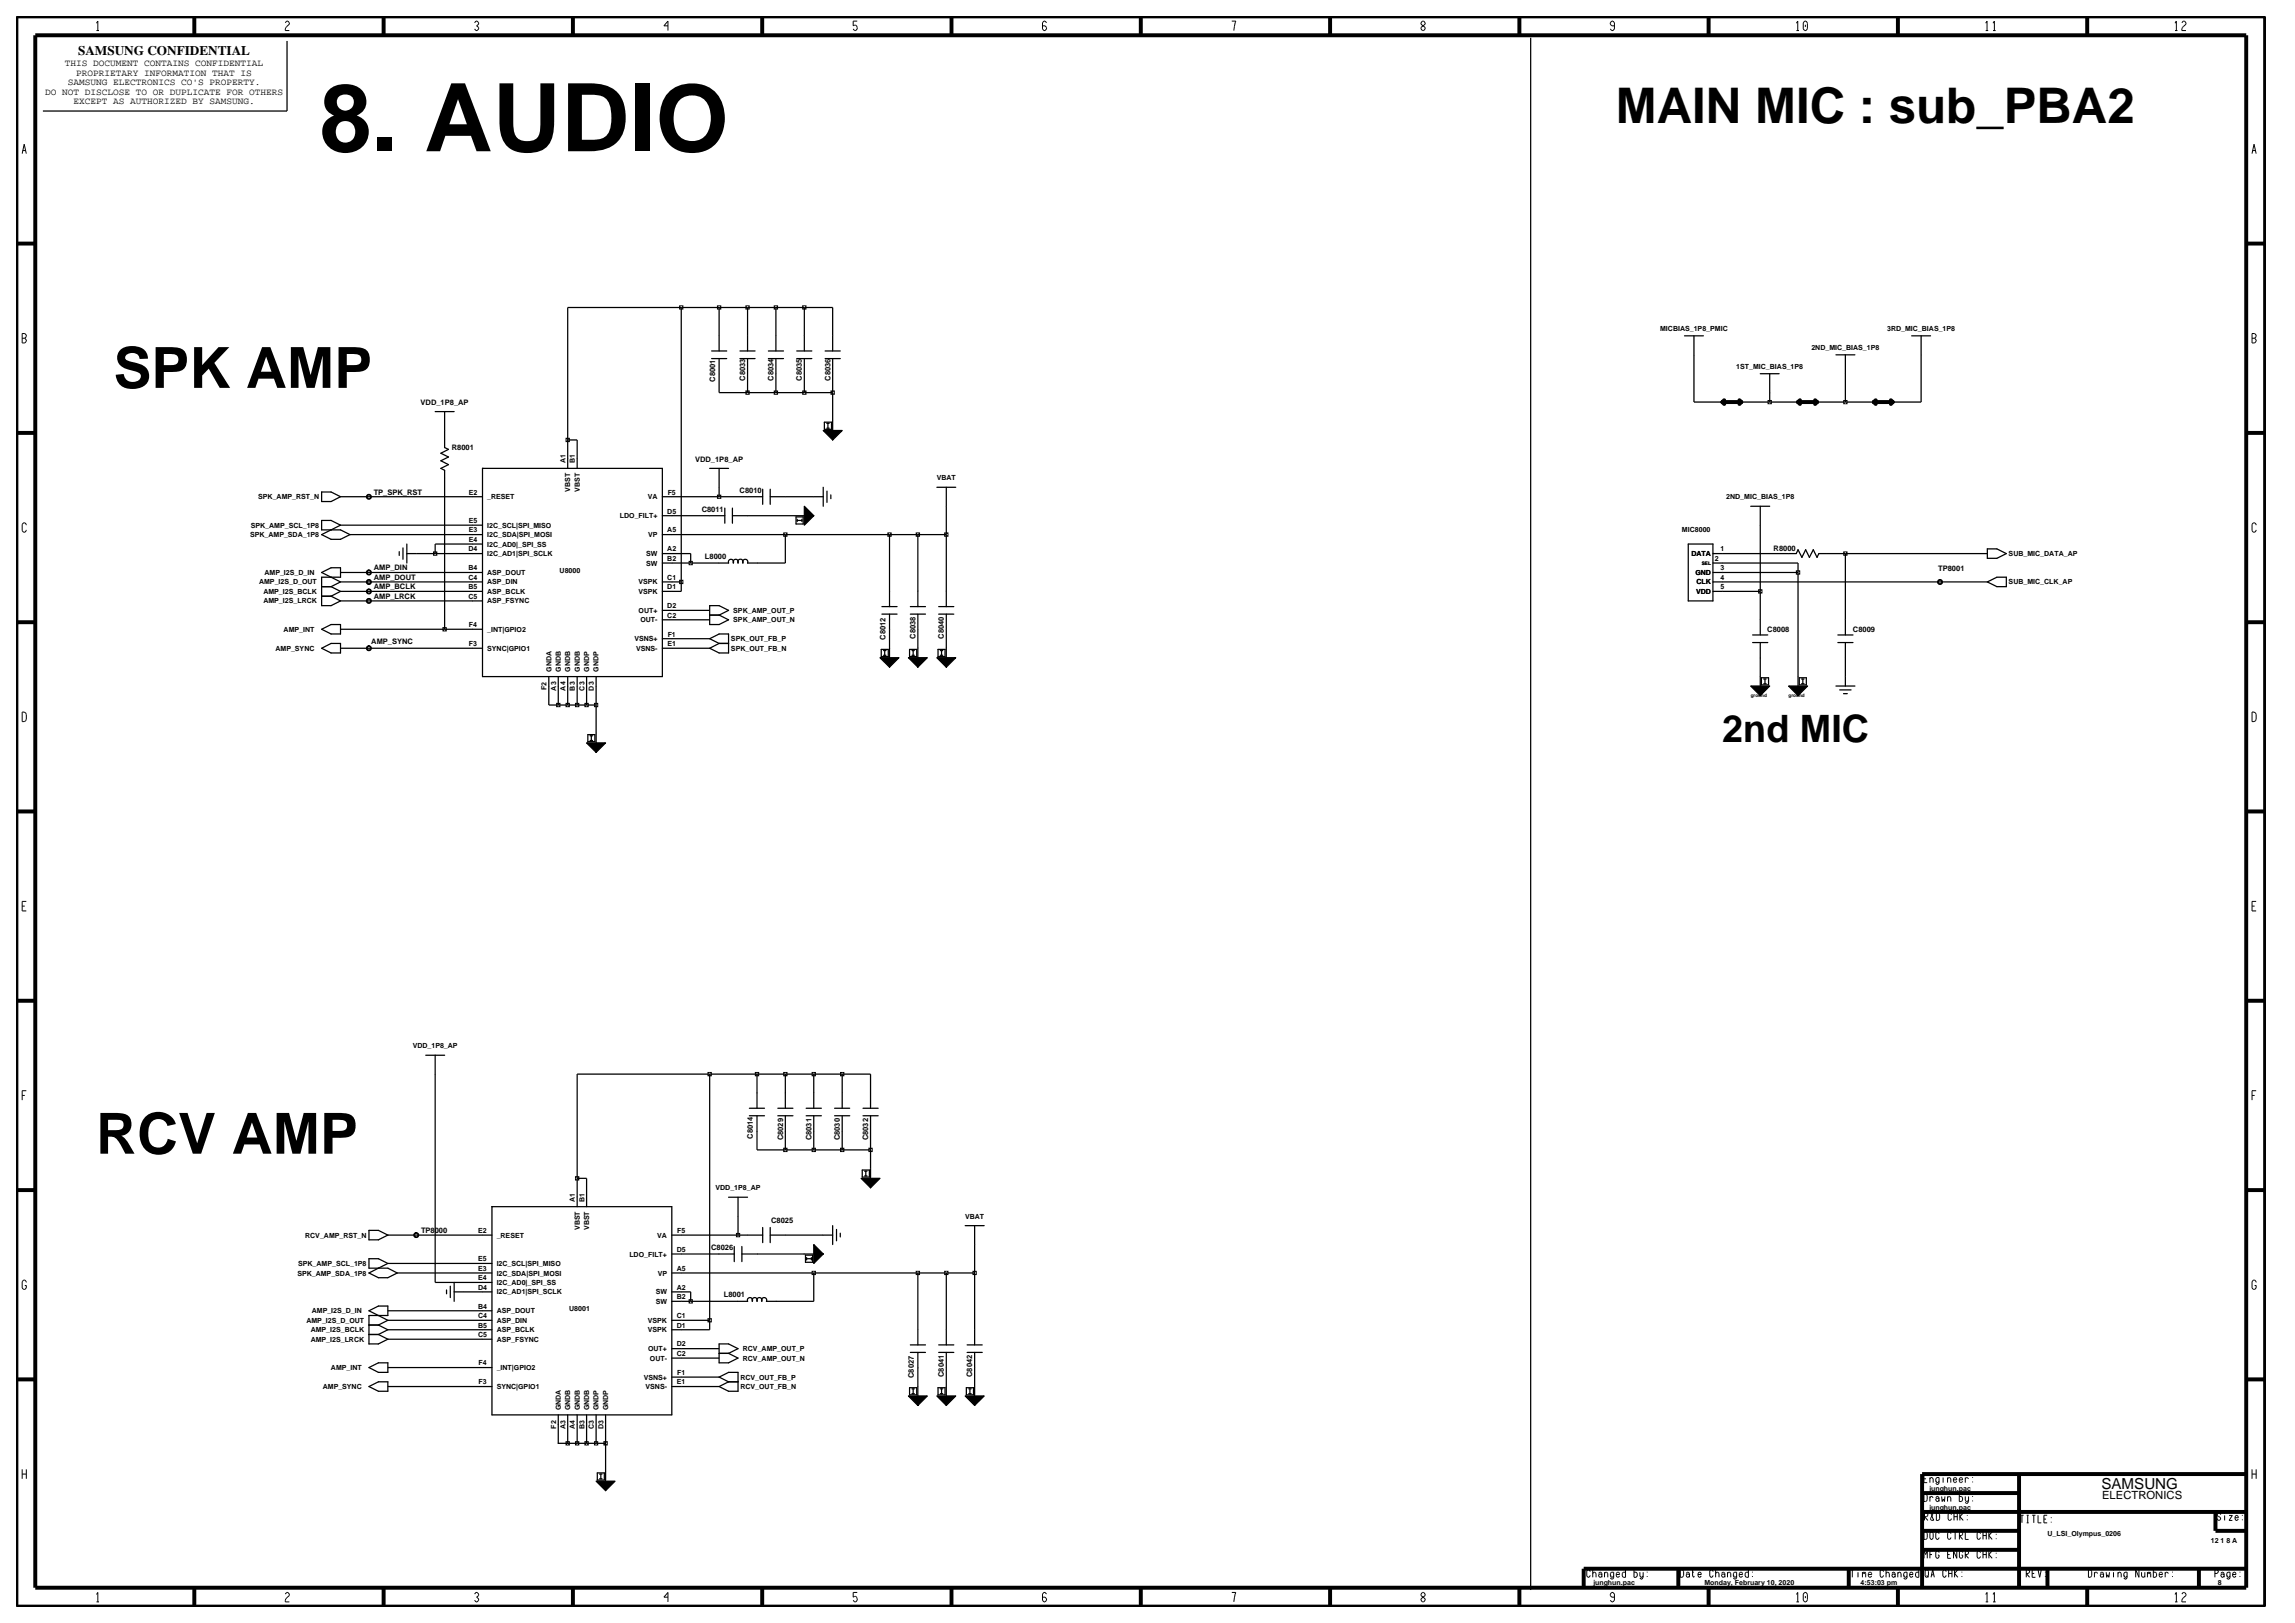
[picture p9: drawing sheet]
<svg xmlns="http://www.w3.org/2000/svg" width="420mm" height="297mm" viewBox="0 0 420 297" stroke-linecap="round" stroke-linejoin="round" font-family="sans-serif">
<defs><g id="words">
<text font-size="17.3" x="58.4" y="27.7">8. AUDIO</text>
<g font-size="10.4">
<text x="20.8" y="71">SPK AMP</text>
<text x="17.6" y="211.1">RCV AMP</text>
</g>
<text font-size="9" x="295.7" y="22.5">MAIN MIC : sub_PBA2</text>
<text font-size="6.9" x="315.2" y="135.8">2nd MIC</text>
<text font-size="2.8" x="384.6" y="272.5">SAMSUNG</text>
<text font-size="2.4" x="14.3" y="10.1">SAMSUNG CONFIDENTIAL</text>
<text font-size="2.1" x="384.7" y="274.4">ELECTRONICS</text>
<g font-size="1.7">
<text x="17.7" y="5.5">1</text>
<text x="52.2" y="5.5">2</text>
<text x="86.8" y="5.5">3</text>
<text x="121.5" y="5.5">4</text>
<text x="156.1" y="5.5">5</text>
<text x="190.8" y="5.5">6</text>
<text x="225.4" y="5.5">7</text>
<text x="260.1" y="5.5">8</text>
<text x="294.7" y="5.5">9</text>
<text x="328.8" y="5.5">10</text>
<text x="363.6" y="5.5">11</text>
<text x="398.1" y="5.5">12</text>
<text x="8.2" y="17.3">DO NOT DISCLOSE TO OR DUPLICATE FOR OTHERS</text>
<text x="11.9" y="12.1">THIS DOCUMENT CONTAINS CONFIDENTIAL</text>
<text x="12.4" y="15.6">SAMSUNG ELECTRONICS CO'S PROPERTY.</text>
<text x="13.9" y="13.9">PROPRIETARY INFORMATION THAT IS</text>
<text x="13.4" y="19.1">EXCEPT AS AUTHORIZED BY SAMSUNG.</text>
<text x="4.1" y="28.1">A</text>
<text x="412.1" y="28.1">A</text>
<text x="4.1" y="62.7">B</text>
<text x="412.1" y="62.7">B</text>
<text x="4.1" y="97.3">C</text>
<text x="412.1" y="97.3">C</text>
<text x="4.1" y="132">D</text>
<text x="412.1" y="132">D</text>
<text x="4.1" y="166.6">E</text>
<text x="412.1" y="166.6">E</text>
<text x="4.1" y="201.2">F</text>
<text x="412.1" y="201.2">F</text>
<text x="4.1" y="235.9">G</text>
<text x="412.1" y="235.9">G</text>
<text x="4.1" y="270.5">H</text>
<text x="412.1" y="270.5">H</text>
<text x="17.7" y="293.1">1</text>
<text x="52.2" y="293.1">2</text>
<text x="86.8" y="293.1">3</text>
<text x="121.5" y="293.1">4</text>
<text x="156.1" y="293.1">5</text>
<text x="190.8" y="293.1">6</text>
<text x="225.4" y="293.1">7</text>
<text x="260.1" y="293.1">8</text>
<text x="294.7" y="293.1">9</text>
<text x="328.8" y="293.1">10</text>
<text x="363.6" y="293.1">11</text>
<text x="398.1" y="293.1">12</text>
</g>
<g font-size="1.4">
<text x="130.9" y="69.8" transform="rotate(-90 130.9 69.8)">C8001</text>
<text x="136.4" y="69.7" transform="rotate(-90 136.4 69.7)">C8033</text>
<text x="141.6" y="69.7" transform="rotate(-90 141.6 69.7)">C8034</text>
<text x="146.8" y="69.7" transform="rotate(-90 146.8 69.7)">C8035</text>
<text x="152" y="69.7" transform="rotate(-90 152 69.7)">C8036</text>
<text x="77" y="74.1">VDD_1P8_AP</text>
<text x="82.7" y="82.3">R8001</text>
<text x="127.2" y="84.5">VDD_1P8_AP</text>
<text x="68.4" y="90.5">TP_SPK_RST</text>
<text x="128.4" y="93.6">C8011</text>
<text x="135.3" y="90.2">C8010</text>
<text x="324.6" y="100.9">R8000</text>
<text x="68.4" y="107.8">AMP_BCLK</text>
<text x="68.4" y="106.1">AMP_DOUT</text>
<text x="68.4" y="104.4">AMP_DIN</text>
<text x="129" y="102.3">L8000</text>
<text x="354.7" y="104.6">TP8001</text>
<text x="68.4" y="109.6">AMP_LRCK</text>
<text x="67.9" y="117.8">AMP_SYNC</text>
<text x="162" y="117" transform="rotate(-90 162 117)">C8012</text>
<text x="167.6" y="116.9" transform="rotate(-90 167.6 116.9)">C8038</text>
<text x="172.7" y="116.9" transform="rotate(-90 172.7 116.9)">C8040</text>
<text x="323.4" y="115.6">C8008</text>
<text x="339.1" y="115.7">C8009</text>
<text x="137.8" y="208.4" transform="rotate(-90 137.8 208.4)">C8014</text>
<text x="143.3" y="208.7" transform="rotate(-90 143.3 208.7)">C8029</text>
<text x="148.5" y="208.7" transform="rotate(-90 148.5 208.7)">C8031</text>
<text x="153.7" y="208.7" transform="rotate(-90 153.7 208.7)">C8030</text>
<text x="158.9" y="208.7" transform="rotate(-90 158.9 208.7)">C8032</text>
<text x="77" y="225.6">TP8000</text>
<text x="141.1" y="223.8">C8025</text>
<text x="130.1" y="228.7">C8026</text>
<text x="132.5" y="237.4">L8001</text>
<text x="172.7" y="252" transform="rotate(-90 172.7 252)">C8041</text>
<text x="177.9" y="252" transform="rotate(-90 177.9 252)">C8042</text>
<text x="167.2" y="252.1" transform="rotate(-90 167.2 252.1)">C8027</text>
<text x="352.3" y="274.7">Drawn by:</text>
<text x="352.3" y="271.2">Engineer:</text>
<text x="352.4" y="278.2">R&amp;D CHK:</text>
<text x="352.4" y="281.6">DOC CTRL CHK:</text>
<text x="370" y="278.6">TITLE:</text>
<text x="406" y="278.2">Size:</text>
<text x="352.4" y="285.1">MFG ENGR CHK:</text>
<text x="290.6" y="288.6">Changed by:</text>
<text x="307.7" y="288.6">Date Changed:</text>
<text x="339" y="288.6">Time Changed:QA CHK:</text>
<text x="370.9" y="288.6">REV:</text>
<text x="382.6" y="288.6">Drawing Number:</text>
<text x="405.5" y="288.6">Page:</text>
</g>
<g font-size="1.3">
<text x="303.8" y="60.6">MICBIAS_1P8_PMIC</text>
<text x="331.5" y="64.1">2ND_MIC_BIAS_1P8</text>
<text x="345.4" y="60.6">3RD_MIC_BIAS_1P8</text>
<text x="317.7" y="67.5">1ST_MIC_BIAS_1P8</text>
<text x="103.5" y="84.8" transform="rotate(-90 103.5 84.8)">A1</text>
<text x="105.2" y="84.8" transform="rotate(-90 105.2 84.8)">B1</text>
<text x="171.4" y="87.9">VBAT</text>
<text x="47.3" y="91.4">SPK_AMP_RST_N</text>
<text x="85.8" y="90.5">E2</text>
<text x="85.8" y="95.7">E5</text>
<text x="89.2" y="91.4">_RESET</text>
<text x="104.4" y="90" transform="rotate(-90 104.4 90)">VBST</text>
<text x="106.1" y="90" transform="rotate(-90 106.1 90)">VBST</text>
<text x="113.4" y="94.8">LDO_FILT+</text>
<text x="118.6" y="91.4">VA</text>
<text x="122.1" y="94">D5</text>
<text x="122.2" y="90.5">F5</text>
<text x="315.9" y="91.4">2ND_MIC_BIAS_1P8</text>
<text x="45.8" y="98.3">SPK_AMP_SDA_1P8</text>
<text x="45.9" y="96.6">SPK_AMP_SCL_1P8</text>
<text x="85.7" y="100.9">D4</text>
<text x="85.8" y="97.4">E3</text>
<text x="85.8" y="99.2">E4</text>
<text x="89.2" y="101.8">I2C_AD1|SPI_SCLK</text>
<text x="89.2" y="98.3">I2C_SDA|SPI_MOSI</text>
<text x="89.2" y="100">I2C_AD0|_SPI_SS</text>
<text x="89.2" y="96.6">I2C_SCL|SPI_MISO</text>
<text x="118.3" y="101.8">SW</text>
<text x="118.6" y="98.3">VP</text>
<text x="122.1" y="100.9">A2</text>
<text x="122.1" y="97.4">A5</text>
<text x="307.8" y="97.4">MIC8000</text>
<text x="309.5" y="101.8">DATA</text>
<text x="314.8" y="100.9">1</text>
<text x="367.6" y="101.8">SUB_MIC_DATA_AP</text>
<text x="47.4" y="106.9">AMP_I2S_D_OUT</text>
<text x="48.4" y="105.2">AMP_I2S_D_IN</text>
<text x="85.7" y="107.8">B5</text>
<text x="85.7" y="106.1">C4</text>
<text x="85.7" y="104.4">B4</text>
<text x="89.2" y="106.9">ASP_DIN</text>
<text x="89.2" y="105.2">ASP_DOUT</text>
<text x="102.4" y="104.8">U8000</text>
<text x="116.8" y="106.9">VSPK</text>
<text x="118.3" y="103.5">SW</text>
<text x="122.1" y="106.1">C1</text>
<text x="122.1" y="107.8">D1</text>
<text x="122.1" y="102.6">B2</text>
<text x="310.3" y="105.2">GND</text>
<text x="310.5" y="106.9">CLK</text>
<text x="313.8" y="102.7">2</text>
<text x="314.8" y="106.1">4</text>
<text x="314.8" y="104.4">3</text>
<text x="314.8" y="107.8">5</text>
<text x="367.6" y="106.9">SUB_MIC_CLK_AP</text>
<text x="48.2" y="108.7">AMP_I2S_BCLK</text>
<text x="48.2" y="110.4">AMP_I2S_LRCK</text>
<text x="85.7" y="109.6">C5</text>
<text x="89.2" y="108.7">ASP_BCLK</text>
<text x="89.2" y="110.4">ASP_FSYNC</text>
<text x="116.8" y="108.7">VSPK</text>
<text x="116.9" y="112.2">OUT+</text>
<text x="117.2" y="113.9">OUT-</text>
<text x="122.1" y="113">C2</text>
<text x="122.1" y="111.3">D2</text>
<text x="134.2" y="112.2">SPK_AMP_OUT_P</text>
<text x="134.2" y="113.9">SPK_AMP_OUT_N</text>
<text x="310.4" y="108.7">VDD</text>
<text x="50.4" y="119.1">AMP_SYNC</text>
<text x="51.9" y="115.6">AMP_INT</text>
<text x="85.8" y="118.2">F3</text>
<text x="85.8" y="114.7">F4</text>
<text x="89.2" y="119.1">SYNC|GPIO1</text>
<text x="89.2" y="115.6">_INT|GPIO2</text>
<text x="116.1" y="117.3">VSNS+</text>
<text x="116.4" y="119.1">VSNS-</text>
<text x="122.2" y="118.2">E1</text>
<text x="122.2" y="116.5">F1</text>
<text x="133.8" y="117.3">SPK_OUT_FB_P</text>
<text x="133.8" y="119.1">SPK_OUT_FB_N</text>
<text x="100.9" y="122.9" transform="rotate(-90 100.9 122.9)">GNDA</text>
<text x="102.6" y="122.9" transform="rotate(-90 102.6 122.9)">GNDB</text>
<text x="104.4" y="122.9" transform="rotate(-90 104.4 122.9)">GNDB</text>
<text x="106.1" y="122.9" transform="rotate(-90 106.1 122.9)">GNDB</text>
<text x="107.8" y="122.9" transform="rotate(-90 107.8 122.9)">GNDP</text>
<text x="109.6" y="122.9" transform="rotate(-90 109.6 122.9)">GNDP</text>
<text x="100" y="126.3" transform="rotate(-90 100 126.3)">F2</text>
<text x="101.8" y="126.4" transform="rotate(-90 101.8 126.4)">A3</text>
<text x="103.5" y="126.4" transform="rotate(-90 103.5 126.4)">A4</text>
<text x="105.2" y="126.4" transform="rotate(-90 105.2 126.4)">B3</text>
<text x="106.9" y="126.4" transform="rotate(-90 106.9 126.4)">C3</text>
<text x="108.7" y="126.4" transform="rotate(-90 108.7 126.4)">D3</text>
<text x="75.5" y="191.8">VDD_1P8_AP</text>
<text x="105.2" y="219.9" transform="rotate(-90 105.2 219.9)">A1</text>
<text x="106.9" y="219.9" transform="rotate(-90 106.9 219.9)">B1</text>
<text x="130.9" y="217.8">VDD_1P8_AP</text>
<text x="55.8" y="226.5">RCV_AMP_RST_N</text>
<text x="87.5" y="225.6">E2</text>
<text x="90.9" y="226.5">_RESET</text>
<text x="106.1" y="225.1" transform="rotate(-90 106.1 225.1)">VBST</text>
<text x="107.8" y="225.1" transform="rotate(-90 107.8 225.1)">VBST</text>
<text x="120.3" y="226.5">VA</text>
<text x="123.9" y="225.6">F5</text>
<text x="176.6" y="223">VBAT</text>
<text x="54.4" y="233.4">SPK_AMP_SDA_1P8</text>
<text x="54.6" y="231.7">SPK_AMP_SCL_1P8</text>
<text x="87.5" y="232.5">E3</text>
<text x="87.5" y="230.8">E5</text>
<text x="90.9" y="233.4">I2C_SDA|SPI_MOSI</text>
<text x="90.9" y="231.7">I2C_SCL|SPI_MISO</text>
<text x="115.2" y="229.9">LDO_FILT+</text>
<text x="120.4" y="233.4">VP</text>
<text x="123.8" y="229.1">D5</text>
<text x="123.8" y="232.5">A5</text>
<text x="87.5" y="236">D4</text>
<text x="87.5" y="239.5">B4</text>
<text x="87.5" y="234.3">E4</text>
<text x="90.9" y="235.1">I2C_AD0|_SPI_SS</text>
<text x="90.9" y="236.9">I2C_AD1|SPI_SCLK</text>
<text x="104.2" y="239.9">U8001</text>
<text x="120" y="238.6">SW</text>
<text x="120" y="236.9">SW</text>
<text x="123.8" y="237.7">B2</text>
<text x="123.8" y="236">A2</text>
<text x="56.1" y="242.1">AMP_I2S_D_OUT</text>
<text x="56.9" y="243.8">AMP_I2S_BCLK</text>
<text x="56.9" y="245.5">AMP_I2S_LRCK</text>
<text x="57.1" y="240.3">AMP_I2S_D_IN</text>
<text x="87.5" y="241.2">C4</text>
<text x="87.5" y="244.7">C5</text>
<text x="87.5" y="242.9">B5</text>
<text x="90.9" y="242.1">ASP_DIN</text>
<text x="90.9" y="245.5">ASP_FSYNC</text>
<text x="90.9" y="240.3">ASP_DOUT</text>
<text x="90.9" y="243.8">ASP_BCLK</text>
<text x="118.6" y="243.8">VSPK</text>
<text x="118.6" y="242.1">VSPK</text>
<text x="123.8" y="242.9">D1</text>
<text x="123.8" y="241.2">C1</text>
<text x="60.6" y="250.7">AMP_INT</text>
<text x="87.5" y="249.8">F4</text>
<text x="90.9" y="250.7">_INT|GPIO2</text>
<text x="118.6" y="247.2">OUT+</text>
<text x="118.9" y="249">OUT-</text>
<text x="123.8" y="248.1">C2</text>
<text x="123.8" y="246.4">D2</text>
<text x="123.9" y="251.6">F1</text>
<text x="135.9" y="247.2">RCV_AMP_OUT_P</text>
<text x="135.9" y="249">RCV_AMP_OUT_N</text>
<text x="59.1" y="254.2">AMP_SYNC</text>
<text x="87.5" y="253.3">F3</text>
<text x="90.9" y="254.2">SYNC|GPIO1</text>
<text x="117.8" y="252.5">VSNS+</text>
<text x="118.1" y="254.2">VSNS-</text>
<text x="123.9" y="253.3">E1</text>
<text x="135.5" y="252.5">RCV_OUT_FB_P</text>
<text x="135.5" y="254.2">RCV_OUT_FB_N</text>
<text x="101.8" y="261.4" transform="rotate(-90 101.8 261.4)">F2</text>
<text x="102.6" y="258" transform="rotate(-90 102.6 258)">GNDA</text>
<text x="103.5" y="261.5" transform="rotate(-90 103.5 261.5)">A3</text>
<text x="104.4" y="258" transform="rotate(-90 104.4 258)">GNDB</text>
<text x="105.2" y="261.5" transform="rotate(-90 105.2 261.5)">A4</text>
<text x="106.1" y="258" transform="rotate(-90 106.1 258)">GNDB</text>
<text x="106.9" y="261.5" transform="rotate(-90 106.9 261.5)">B3</text>
<text x="107.8" y="258" transform="rotate(-90 107.8 258)">GNDB</text>
<text x="108.7" y="261.5" transform="rotate(-90 108.7 261.5)">C3</text>
<text x="109.6" y="258" transform="rotate(-90 109.6 258)">GNDP</text>
<text x="110.4" y="261.5" transform="rotate(-90 110.4 261.5)">D3</text>
<text x="111.3" y="258" transform="rotate(-90 111.3 258)">GNDP</text>
<text x="353" y="272.8">junghun.pac</text>
<text x="353" y="276.2">junghun.pac</text>
<text x="374.7" y="281">U_LSI_Olympus_0206</text>
<text x="404.6" y="282.3">12 1 8 A</text>
<text x="291.6" y="290.1">junghun.pac</text>
<text x="311.9" y="290.1">Monday, February 10, 2020</text>
<text x="340.5" y="290.1">4:53:03 pm</text>
<text x="405.9" y="290.1">8</text>
</g>
<g font-size=".9">
<text x="311.4" y="103.3">SEL</text>
<text x="320.4" y="127.5">ground</text>
<text x="327.3" y="127.5">ground</text>
</g>
</g></defs>
<!-- layer: MFD Layer /idea/tmp/Extended-Print.sooung.chun.sheet8.6.mfd -->
<g fill="none" stroke="#000" stroke-width=".23">
<path d="M52.5 7.5v12.8h-44.7M280.1 6.9v284.1M124.7 56.3v51.9h-3.5M131.6 56.3v7.9M136.8 56.3v7.9M142 56.3v7.9M147.2 56.3v7.9M79.6 75.3h3.5M81.4 75.3v6.6l.7 .3-1.4 .7 1.4 .7-1.4 .7 1.4 .7-1.4 .7 .7 .4v29M130.2 65.6h2.8M130.2 64.2h2.8M131.6 65.6v6.2h20.8"/>
<path d="M135.4 65.6h2.8M135.4 64.2h2.8M136.8 65.6v6.2M140.6 65.6h2.8M140.6 64.2h2.8M142 65.6v6.2M145.8 65.6h2.8M145.8 64.2h2.8M147.2 65.6v6.2M150.9 77.3h1.3v1.3h-1.3zM151 65.6h2.8M151 64.2h2.8"/>
<path d="M151.3 77.5h.4M151.3 78.4h.4M151.5 77.5v.9M152.4 64.2v-7.9h-48.5v29.4M152.4 65.6v13.2M308.3 61.5h3.4M310 61.5v12.1h5.2M318.7 73.6h10.4M322.1 68.4h3.5M323.9 68.4v5.2M332.5 73.6h10.4M336 64.9h3.5"/>
<path d="M337.7 64.9v8.7M349.8 61.5h3.5M351.6 61.5v12.1h-5.2M58.9 90h1.7l1.7 .9-1.7 .9h-1.7zM62.3 96.1l-1.7-.9h-1.7v1.8h3.4l1.7 .8M62.3 90.9h26M62.3 96.1l-3.4 1.7 1.7 .9h1.7l1.7-.9M62.3 96.1h26M64 97.8h24.3M74.5 99.6v3.4M88.3 85.7h32.9v38.1h-32.9zM88.3 99.6h-8.7v1.7"/>
<path d="M103.9 80.5h1.7v5.2M121.2 90.9h18.4M121.2 94.4h11.4M121.2 97.8h52M129.9 85.7h3.4M131.6 85.7v5.2M132.6 93v2.7M134 94.4h13.2M134 93v2.7M139.6 89.5v2.8M141 90.9h9.7M141 89.5v2.8"/>
<path d="M143.7 97.8v5.2h-6.9a.48 .48 0 0 0-.4-.7 .48 .48 0 0 0-.4 .7M145.7 94.6h1.3v1.3h-1.3zM145.9 95v.4M145.9 95.2h.9M146.8 95v.4M150.7 89.2v3.4M151.3 89.9v2M152 90.6v.6M162.8 97.8v13.2M168 97.8v13.2M171.5 89.2h3.4M173.2 89.2v21.8"/>
<path d="M309 99.6h4.5v10.4h-4.5zM320.4 92.6h3.5M322.1 92.6v23.6M58.9 109.1h1.7M58.9 118.6l1.7-.9h1.7v1.8h-1.7zM58.9 115.1l1.7-.8h1.7v1.7h-1.7zM58.9 107.4h1.7M60.6 109.1l1.7 .9M60.6 107.4l1.7 .8M62.3 106.5l-3.4-1.7 1.7-.9h1.7v1.7h-3.4v5.2h1.7l1.7-.8M62.3 108.2l-1.7 .9M62.3 106.5l-1.7 .9"/>
<path d="M62.3 108.2h26M62.3 104.8h26M62.3 106.5h26M62.3 110h26M62.3 115.1h26M62.3 118.6h26M73.1 100.9v.7M73.7 100.3v2M74.5 101.3h13.8M121.2 101.3h5.2v1.7M121.2 103h12.1M121.2 106.5h3.5"/>
<path d="M121.2 111.7h8.7M121.2 113.4h8.7M121.2 118.6h8.7M121.2 116.9h8.7M129.9 110.8h1.7l1.7 .9-1.7 .9 1.7 .8-1.7 .9h-1.7zM129.9 116.9l1.7-.9h1.7v3.5h-1.7l-1.7-.9M129.9 112.6h1.7M129.9 116.9l1.7 .8M131.6 117.7l-1.7 .9M131.6 117.7h1.7M133.3 103a.48 .48 0 0 1 .5-.7 .48 .48 0 0 1 .4 .7 .48 .48 0 0 1 .4-.7 .48 .48 0 0 1 .5 .7 .49 .49 0 0 1 .4-.7 .49 .49 0 0 1 .4 .7M161.3 118.8h1.3v1.3h-1.3z"/>
<path d="M161.4 111h2.8M161.4 112.4h2.8M161.7 119h.4M161.7 119.9h.4M161.9 119v.9M162.8 112.4v8M166.5 118.8h1.3v1.3h-1.3zM166.6 111h2.8M166.6 112.4h2.8M166.9 119h.4M166.9 119.9h.4M167.1 119v.9"/>
<path d="M168 112.4v8M171.7 118.8h1.2v1.3h-1.2zM171.8 111h2.8M171.8 112.4h2.8M172.1 119h.4M172.1 119.9h.4M172.3 119v.9M173.2 112.4v8M313.5 101.3h15.2l.4-.7 .7 1.4 .6-1.4 .7 1.4 .7-1.4 .7 1.4 .4-.7h30.8M313.5 103h15.6v22.5M313.5 108.2h8.6M313.5 104.8h15.6"/>
<path d="M313.5 106.5h50.2M320.7 117.6h2.8M320.7 116.2h2.8M322.1 117.6v7.9M336.3 117.6h2.8M336.3 116.2h2.8M337.7 101.3v14.9M337.7 117.6v7.9M363.7 106.5l1.7-.9h1.8v1.8h-1.8zM363.7 100.4h1.7l1.8 .9-1.8 .9h-1.7zM100.4 123.8v5.2h8.7M102.2 123.8v5.2"/>
<path d="M103.9 123.8v5.2M105.6 123.8v5.2M107.4 123.8v5.2M107.6 134.4h1.3v1.3h-1.3zM108 134.6h.4M108 135.5h.4M108.2 134.6v.9M109.1 123.8v12.1M322.4 124h1.3v1.3h-1.3zM322.8 124.2h.4M322.8 125.1h.4M323 124.2v.9"/>
<path d="M329.3 124h1.3v1.3h-1.3zM329.7 124.2h.4M329.7 125.1h.4M329.9 124.2v.9M336 125.5h3.5M336.7 126.2h2.1M337.4 126.9h.7M77.9 193.1h3.5M79.6 193.1v41.6h10.4M129.9 196.6v46.7h-7M138.5 196.6v6.2M143.7 196.6v6.2"/>
<path d="M148.9 196.6v6.2M154.1 196.6v6.2M105.6 215.6h1.8v5.2M133.3 219.1h3.5M135.1 219.1v6.9M137.1 204.2h2.8M137.1 202.8h2.8M138.5 204.2v6.2h20.8M142.3 204.2h2.8M142.3 202.8h2.8M143.7 204.2v6.2M147.5 204.2h2.8"/>
<path d="M147.5 202.8h2.8M148.9 204.2v6.2M152.7 204.2h2.8M152.7 202.8h2.8M154.1 204.2v6.2M157.8 214.1h1.3v1.3h-1.3zM157.9 204.2h2.8M157.9 202.8h2.8M158.2 214.3h.5M158.2 215.2h.5M158.5 214.3v.9M159.3 202.8v-6.2h-53.7v24.2"/>
<path d="M159.3 204.2v11.4M67.5 225.1h1.8l1.7 .9-1.7 .9h-1.8zM71 231.2l-1.7-.9h-1.8v1.8h3.5l1.7 .8M71 226h19M71 231.2l-3.5 1.7 1.8 .9h1.7l1.7-.9M71 231.2h19M71 239.9h19M72.7 232.9h17.3M81.7 236v.7M82.4 235.4v2M83.1 234.7v3.4M83.1 236.4h6.9"/>
<path d="M90 220.8h32.9v38.1h-32.9zM122.9 236.4h3.5v1.7M122.9 229.5h11.5M122.9 226h16.7M122.9 232.9h55.5M134.4 228.1v2.8M135.8 229.5h13.1M135.8 228.1v2.8M139.6 224.6v2.8M141 224.6v2.8M141 226h11.4M147.4 229.7h1.3v1.3h-1.3z"/>
<path d="M147.6 230.1v.5M147.6 230.3h.9M148.5 230.1v.5M148.9 232.9v5.2h-8.6a.48 .48 0 0 0-.5-.7 .48 .48 0 0 0-.4 .7 .48 .48 0 0 0-.4-.7 .48 .48 0 0 0-.5 .7 .48 .48 0 0 0-.4-.7 .48 .48 0 0 0-.4 .7 .48 .48 0 0 0-.4-.7 .48 .48 0 0 0-.5 .7h-13.9M152.4 224.3v3.4M153.1 225v2M153.8 225.7v.6M168 232.9v13.2M173.2 232.9v13.2M176.6 224.3h3.5M178.4 224.3v21.8M67.5 242.5h1.8"/>
<path d="M67.5 250.2l1.8-.8h1.7v1.7h-1.7zM67.5 253.7l1.8-.8h1.7v1.7h-1.7zM67.5 244.2h1.8M69.3 242.5l1.7 .8M69.3 244.2l1.7 .9M71 241.6l-3.5-1.7 1.8-.9h1.7v1.7h-3.5v5.2h1.8l1.7-.8M71 241.6l-1.7 .9M71 243.3l-1.7 .9M71 243.3h19M71 241.6h19M71 245.1h19M71 250.2h19"/>
<path d="M71 253.7h19M102.2 258.9v5.2h8.6M103.9 258.9v5.2M105.6 258.9v5.2M107.4 258.9v5.2M109.1 258.9v5.2M110.8 258.9v12.1M122.9 241.6h7M122.9 246.8h8.7M122.9 248.5h8.7M122.9 253.7h8.7M122.9 252h8.7"/>
<path d="M131.6 245.9h1.7l1.8 .9-1.8 .8 1.8 .9-1.8 .9h-1.7zM131.6 247.6h1.7M131.6 252l1.7-.9h1.8v3.5h-1.8l-1.7-.9M131.6 252l1.7 .9M133.3 252.9h1.8M133.3 252.9l-1.7 .8M166.5 253.9h1.3v1.3h-1.3zM166.6 247.5h2.8M166.6 246.1h2.8M166.9 254.1h.4M166.9 255h.4M167.1 254.1v.9"/>
<path d="M168 247.5v7.9M171.7 253.9h1.2v1.3h-1.2zM171.8 247.5h2.8M171.8 246.1h2.8M172.1 254.1h.4M172.1 255h.4M172.3 254.1v.9M173.2 247.5v7.9M176.8 253.9h1.4v1.3h-1.4zM177 247.5h2.8M177 246.1h2.8M177.3 254.1h.4"/>
<path d="M177.3 255h.4M177.5 254.1v.9M178.4 247.5v7.9M109.3 269.5h1.3v1.3h-1.3zM109.7 269.7h.5M109.7 270.6h.5M110 269.7v.9"/>
<circle cx="67.5" cy="90.9" r=".43"/>
<circle cx="67.5" cy="106.5" r=".43"/>
<circle cx="67.5" cy="118.6" r=".43"/>
<circle cx="67.5" cy="104.8" r=".44"/>
<circle cx="67.5" cy="108.2" r=".43"/>
<circle cx="67.5" cy="110" r=".43"/>
<circle cx="355" cy="106.5" r=".43"/>
<circle cx="76.2" cy="226" r=".43"/>
</g>
<g fill="#000" stroke="#000" stroke-width=".23">
<path d="M147.2 92.6l1.7 1.8-1.7 1.7z" fill-rule="evenodd"/>
<path d="M150.7 78.8h3.4l-1.7 1.7z" fill-rule="evenodd"/>
<path d="M107.4 135.9h3.4l-1.7 1.8z" fill-rule="evenodd"/>
<path d="M161 120.4h3.5l-1.7 1.7z" fill-rule="evenodd"/>
<path d="M166.2 120.4h3.5l-1.7 1.7z" fill-rule="evenodd"/>
<path d="M171.5 120.4h3.4l-1.7 1.7z" fill-rule="evenodd"/>
<path d="M320.4 125.5h3.5l-1.8 1.8z" fill-rule="evenodd"/>
<path d="M327.3 125.5h3.5l-1.7 1.8z" fill-rule="evenodd"/>
<path d="M157.6 215.6h3.4l-1.7 1.7z" fill-rule="evenodd"/>
<path d="M148.9 227.7l1.8 1.8-1.8 1.7z" fill-rule="evenodd"/>
<path d="M166.2 255.4h3.5l-1.7 1.8z" fill-rule="evenodd"/>
<path d="M171.5 255.4h3.4l-1.7 1.8z" fill-rule="evenodd"/>
<path d="M176.6 255.4h3.5l-1.7 1.8z" fill-rule="evenodd"/>
<path d="M109.1 271h3.5l-1.8 1.8z" fill-rule="evenodd"/>
</g>
<g fill="none" stroke="#000" stroke-width=".72">
<path d="M315.2 73.6h3.5M315.2 73.6l.3 .3M315.5 73.2l-.3 .4M318.3 73.2l.4 .4M318.7 73.6l-.4 .3M329.1 73.6h3.4M329.1 73.6l.3 .3M329.4 73.2l-.3 .4M332.2 73.2l.3 .4M332.5 73.6l-.3 .3M342.9 73.6h3.5M342.9 73.6l.4 .3"/>
<path d="M343.3 73.2l-.4 .4M346 73.2l.4 .4M346.4 73.6l-.4 .3"/>
</g>
<g fill="#000" stroke="#000" stroke-width=".72" stroke-linecap="butt">
<path d="M136.8 71.8v.1z" fill-rule="evenodd"/>
<path d="M142 71.8v.1z" fill-rule="evenodd"/>
<path d="M147.2 71.8v.1z" fill-rule="evenodd"/>
<path d="M152.3 71.8l.1 .1z" fill-rule="evenodd"/>
<path d="M143.7 97.8l.1 .1z" fill-rule="evenodd"/>
<path d="M162.8 97.8v.1z" fill-rule="evenodd"/>
<path d="M167.9 97.8l.1 .1z" fill-rule="evenodd"/>
<path d="M173.1 97.8l.1 .1z" fill-rule="evenodd"/>
<path d="M67.5 118.6l.1 .1z" fill-rule="evenodd"/>
<path d="M67.5 109.9l.1 .1z" fill-rule="evenodd"/>
<path d="M67.5 108.2h.1z" fill-rule="evenodd"/>
<path d="M67.5 106.5h.1z" fill-rule="evenodd"/>
<path d="M67.5 104.7l.1 .1z" fill-rule="evenodd"/>
<path d="M79.6 101.3h.1z" fill-rule="evenodd"/>
<path d="M81.3 115.1l.1 .1z" fill-rule="evenodd"/>
<path d="M124.6 106.5h.1z" fill-rule="evenodd"/>
<path d="M322.1 108.2h.1z" fill-rule="evenodd"/>
<path d="M329 104.7l.1 .1z" fill-rule="evenodd"/>
<path d="M355 106.5h.1z" fill-rule="evenodd"/>
<path d="M102.1 129h.1z" fill-rule="evenodd"/>
<path d="M105.6 129h.1z" fill-rule="evenodd"/>
<path d="M107.3 129h.1z" fill-rule="evenodd"/>
<path d="M129.8 196.5l.1 .1z" fill-rule="evenodd"/>
<path d="M138.5 196.5l.1 .1z" fill-rule="evenodd"/>
<path d="M143.7 196.5l.1 .1z" fill-rule="evenodd"/>
<path d="M148.9 196.5l.1 .1z" fill-rule="evenodd"/>
<path d="M154.1 196.5l.1 .1z" fill-rule="evenodd"/>
<path d="M105.6 215.6l.1 .1z" fill-rule="evenodd"/>
<path d="M143.7 210.4h.1z" fill-rule="evenodd"/>
<path d="M148.9 210.4h.1z" fill-rule="evenodd"/>
<path d="M154.1 210.4h.1z" fill-rule="evenodd"/>
<path d="M76.1 226h.1z" fill-rule="evenodd"/>
<path d="M105.6 264.1h.1z" fill-rule="evenodd"/>
<path d="M107.3 264.1h.1z" fill-rule="evenodd"/>
<path d="M110.8 264.1h.1z" fill-rule="evenodd"/>
</g>
<g fill="none" stroke="#000" stroke-width=".72" stroke-linecap="butt">
<path d="M3 3h411.5v291h-411.5zM6.5 6.5h404.6v284h-404.6zM35.6 3v3.5M70.2 3v3.5M104.8 3v3.5M139.5 3v3.5M174.1 3v3.5M208.8 3v3.5M243.4 3v3.5M278.1 3v3.5M312.7 3v3.5M347.3 3v3.5"/>
<path d="M382 3v3.5M3 44.6h3.5M411.1 44.6h3.4M3 79.2h3.5M411.1 79.2h3.4M3 113.9h3.5M411.1 113.9h3.4M3 148.5h3.5M411.1 148.5h3.4M3 183.1h3.5M411.1 183.1h3.4M3 217.8h3.5"/>
<path d="M411.1 217.8h3.4M3 252.4h3.5M411.1 252.4h3.4M351.8 273.2h17.7M351.8 276.7h59.3M369.5 269.7v20.8M405.4 276.7v3.4h5.7M411.1 269.7h-59.3v20.8M35.6 290.5v3.5M70.2 290.5v3.5M104.8 290.5v3.5M139.5 290.5v3.5"/>
<path d="M174.1 290.5v3.5M208.8 290.5v3.5M243.4 290.5v3.5M278.1 290.5v3.5M307.1 287.1v3.4M312.7 290.5v3.5M338.3 287.1v3.4M347.3 290.5v3.5M351.8 280.1h17.7M351.8 283.6h17.7M374.7 287.1v3.4M382 290.5v3.5"/>
<path d="M402.4 287.1v3.4M411.1 287.1h-121.3v3.4"/>
</g>
<use href="#words"/>
</svg>
